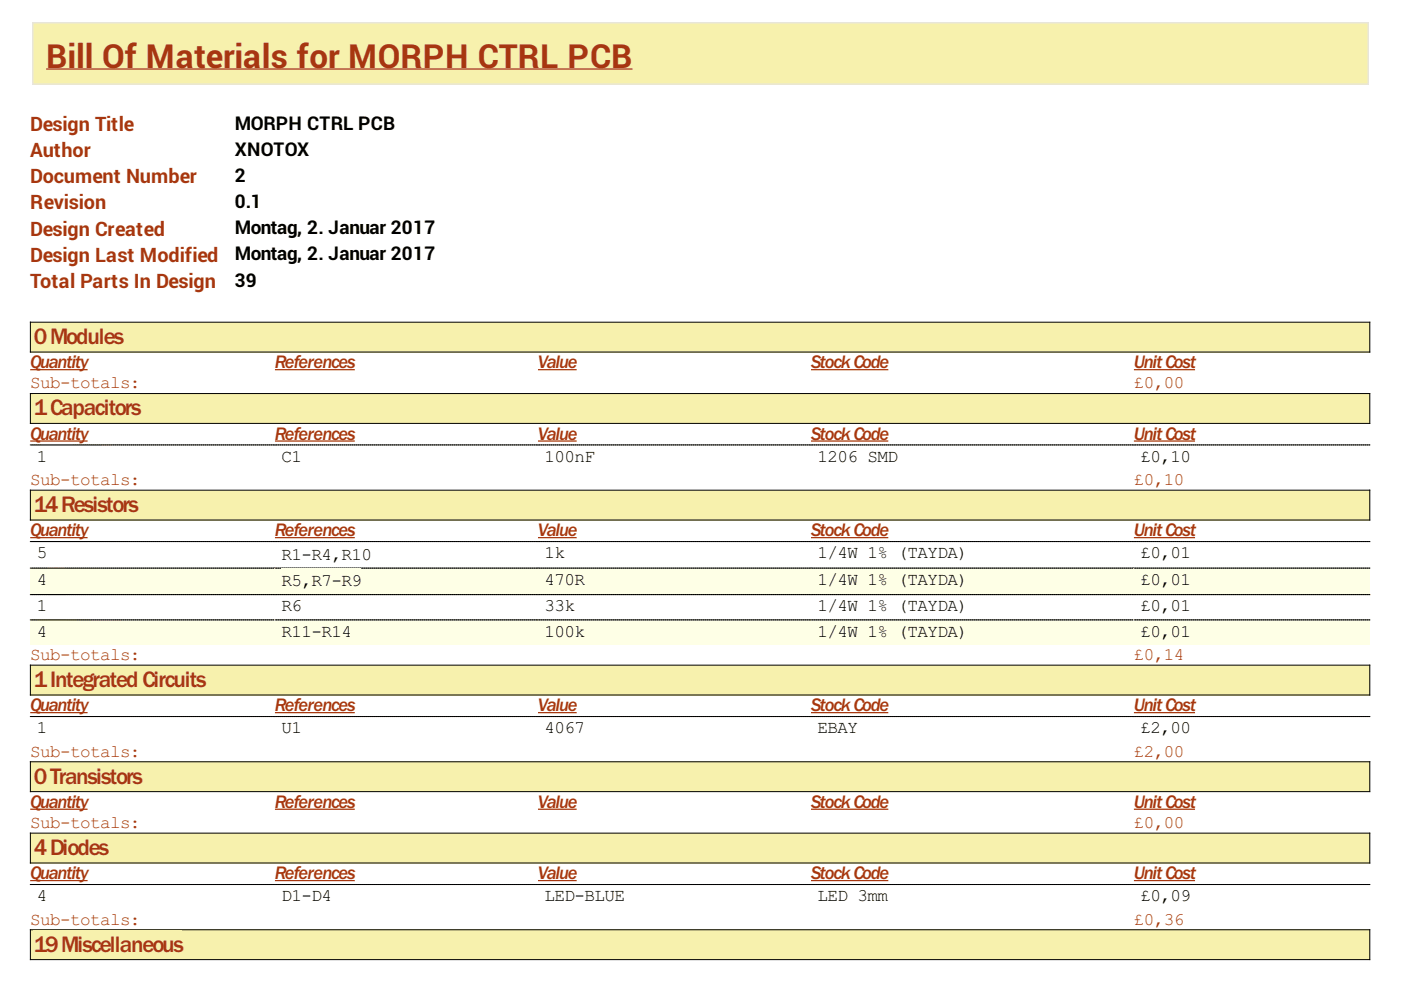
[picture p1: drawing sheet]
<svg xmlns="http://www.w3.org/2000/svg" width="297mm" height="210mm" viewBox="0 0 297 210" stroke-linecap="round" stroke-linejoin="round" font-family="sans-serif">
<defs><g id="words">
<text font-size="9.3" fill="#a73610" x="9.8" y="14.4">Bill Of Materials for MORPH CTRL PCB</text>
<g font-size="5.6" fill="#a73610">
<text x="6.4" y="27.7">Design Title</text>
<text x="6.4" y="33.3">Author</text>
<text x="6.4" y="38.8">Document Number</text>
<text x="6.4" y="44.4">Revision</text>
<text x="6.4" y="49.9">Design Created</text>
<text x="6.4" y="55.5">Design Last Modified Montag, 2. Januar 2017</text>
<text x="6.4" y="61">Total Parts In Design</text>
<text x="7.2" y="72.9">0Modules</text>
<text x="7.2" y="88.1">1Capacitors</text>
<text x="7.2" y="108.5">14Resistors</text>
<text x="7.2" y="145.6">1IntegratedCircuits</text>
<text x="7.2" y="166.1">0Transistors</text>
<text x="7.2" y="181.3">4Diodes</text>
<text x="7.2" y="201.7">19Miscellaneous</text>
</g>
<g font-size="5.3">
<text x="49.8" y="27.5">MORPH CTRL PCB</text>
<text x="49.8" y="33">XNOTOX</text>
<text x="49.8" y="38.6">2</text>
<text x="49.8" y="44.1">0.1</text>
<text x="49.8" y="49.7">Montag, 2. Januar 2017</text>
<text x="49.8" y="60.8">39</text>
</g>
<g font-size="4.5" fill="#a73610">
<text x="6.4" y="78.1">Quantity</text>
<text x="58.3" y="78.1">References</text>
<text x="114.1" y="78.1">Value</text>
<text x="171.9" y="78.1">StockCode</text>
<text x="240.4" y="78.1">UnitCost</text>
<text x="6.4" y="93.2">Quantity</text>
<text x="58.3" y="93.2">References</text>
<text x="114.1" y="93.2">Value</text>
<text x="171.9" y="93.2">StockCode</text>
<text x="240.4" y="93.2">UnitCost</text>
<text x="6.4" y="113.7">Quantity</text>
<text x="58.3" y="113.7">References</text>
<text x="114.1" y="113.7">Value</text>
<text x="171.9" y="113.7">StockCode</text>
<text x="240.4" y="113.7">UnitCost</text>
<text x="6.4" y="150.8">Quantity</text>
<text x="58.3" y="150.8">References</text>
<text x="114.1" y="150.8">Value</text>
<text x="171.9" y="150.8">StockCode</text>
<text x="240.4" y="150.8">UnitCost</text>
<text x="6.4" y="171.3">Quantity</text>
<text x="58.3" y="171.3">References</text>
<text x="114.1" y="171.3">Value</text>
<text x="171.9" y="171.3">StockCode</text>
<text x="240.4" y="171.3">UnitCost</text>
<text x="6.4" y="186.4">Quantity</text>
<text x="58.3" y="186.4">References</text>
<text x="114.1" y="186.4">Value</text>
<text x="171.9" y="186.4">StockCode</text>
<text x="240.4" y="186.4">UnitCost</text>
</g>
<g font-size="4.2" fill="#a73610">
<text x="6.4" y="82.3">Sub-totals:</text>
<text x="240.4" y="82.3">£0,00</text>
<text x="6.4" y="102.8">Sub-totals:</text>
<text x="240.4" y="102.8">£0,10</text>
<text x="6.4" y="139.9">Sub-totals:</text>
<text x="240.4" y="139.9">£0,14</text>
<text x="6.4" y="160.4">Sub-totals:</text>
<text x="240.4" y="160.4">£2,00</text>
<text x="6.4" y="175.5">Sub-totals:</text>
<text x="240.4" y="175.5">£0,00</text>
<text x="6.4" y="196">Sub-totals:</text>
<text x="240.4" y="196">£0,36</text>
</g>
<g font-size="4.2">
<text x="7.8" y="97.9">1</text>
<text x="59.7" y="97.9">C1</text>
<text x="115.5" y="97.9">100nF</text>
<text x="173.4" y="97.9">1206 SMD</text>
<text x="241.8" y="97.9">£0,10</text>
<text x="7.8" y="118.4">5</text>
<text x="59.7" y="118.6">R1-R4,R10</text>
<text x="115.5" y="118.4">1k</text>
<text x="173.4" y="118.4">1/4W 1% (TAYDA)</text>
<text x="241.8" y="118.4">£0,01</text>
<text x="7.8" y="124">4</text>
<text x="59.7" y="124.3">R5,R7-R9</text>
<text x="115.5" y="124">470R</text>
<text x="173.4" y="124">1/4W 1% (TAYDA)</text>
<text x="241.8" y="124">£0,01</text>
<text x="7.8" y="129.6">1</text>
<text x="59.7" y="129.6">R6</text>
<text x="115.5" y="129.6">33k</text>
<text x="173.4" y="129.6">1/4W 1% (TAYDA)</text>
<text x="241.8" y="129.6">£0,01</text>
<text x="7.8" y="135">4</text>
<text x="59.7" y="135">R11-R14</text>
<text x="115.5" y="135">100k</text>
<text x="173.4" y="135">1/4W 1% (TAYDA)</text>
<text x="241.8" y="135">£0,01</text>
<text x="7.8" y="155.5">1</text>
<text x="59.7" y="155.5">U1</text>
<text x="115.5" y="155.5">4067</text>
<text x="173.4" y="155.5">EBAY</text>
<text x="241.8" y="155.5">£2,00</text>
<text x="7.8" y="191.1">4</text>
<text x="59.7" y="191.1">D1-D4</text>
<text x="115.5" y="191.1">LED-BLUE</text>
<text x="173.4" y="191.1">LED 3mm</text>
<text x="241.8" y="191.1">£0,09</text>
</g>
</g></defs>
<path d="M6.8 4.7h283.4v13.2h-283.4z" fill="#f7f1ad"/>
<path d="M7 4.8h283.1v13h-283.1z" fill="none" stroke="#e2e2ef" stroke-width=".21"/>
<path d="M9.8 6.9h124.3v9.2h-124.3z" fill="#f7f1ad"/>
<path d="M9.8 14.6h124.3" fill="none" stroke="#a73610" stroke-width=".26"/>
<path d="M6.4 68.3h284.1v6.4h-284.1z" fill="#f7f1ad"/>
<path d="M6.4 68.3h284v6.3h-284z" fill="none" stroke="#000" stroke-width=".21"/>
<path d="M7.1 68.5h18.8v5.6h-18.8z" fill="#f7f1ad"/>
<path d="M6.4 78.4h12.2M58.3 78.4h16.9M114.1 78.4h8.2M171.9 78.4h16.4M240.4 78.4h13" fill="none" stroke="#a73610" stroke-width=".26"/>
<path d="M6.4 83.4h284.1v6.4h-284.1z" fill="#f7f1ad"/>
<path d="M6.4 83.4h284v6.4h-284z" fill="none" stroke="#000" stroke-width=".21"/>
<path d="M7.1 83.6h22.5v5.5h-22.5z" fill="#f7f1ad"/>
<path d="M6.4 93.5h12.2M58.3 93.5h16.9M114.1 93.5h8.2M171.9 93.5h16.4M240.4 93.5h13" fill="none" stroke="#a73610" stroke-width=".26"/>
<path d="M6.4 94.3h51.9M58.3 94.3h55.7M114.1 94.3h57.8M172 94.3h68.4M240.5 94.3h49.9" fill="none" stroke="#000" stroke-width=".21" stroke-dasharray=".3 .1"/>
<path d="M6.4 103.9h284.1v6.4h-284.1z" fill="#f7f1ad"/>
<path d="M6.4 103.9h284v6.4h-284z" fill="none" stroke="#000" stroke-width=".21"/>
<path d="M7.1 104.2h22v5.6h-22z" fill="#f7f1ad"/>
<path d="M6.4 114h12.2M58.3 114h16.9M114.1 114h8.2M171.9 114h16.4M240.4 114h13" fill="none" stroke="#a73610" stroke-width=".26"/>
<path d="M6.4 114.8h51.9M58.3 114.8h55.7M114.1 114.8h57.8M172 114.8h68.4M240.5 114.8h49.9" fill="none" stroke="#000" stroke-width=".21" stroke-dasharray=".3 .1"/>
<path d="M6.4 120.4h51.9v5.6h-51.9z" fill="#feffe6"/>
<path d="M6.4 120.5h51.9" fill="none" stroke="#000" stroke-width=".21" stroke-dasharray=".3 .1"/>
<g fill="#feffe6">
<path d="M7.7 120.6h2.1v4.2h-2.1z"/>
<path d="M58.3 120.4h55.8v5.6h-55.8z"/>
</g>
<path d="M58.3 120.5h55.7" fill="none" stroke="#000" stroke-width=".21" stroke-dasharray=".3 .1"/>
<g fill="#feffe6">
<path d="M59.5 120.6h16.9v4.5h-16.9z"/>
<path d="M114.1 120.4h57.9v5.6h-57.9z"/>
</g>
<path d="M114.1 120.5h57.8" fill="none" stroke="#000" stroke-width=".21" stroke-dasharray=".3 .1"/>
<g fill="#feffe6">
<path d="M115.3 120.6h8.5v4.2h-8.5z"/>
<path d="M172 120.4h68.4v5.6h-68.4z"/>
</g>
<path d="M172 120.5h68.4" fill="none" stroke="#000" stroke-width=".21" stroke-dasharray=".3 .1"/>
<g fill="#feffe6">
<path d="M173.2 120.6h31.8v4.2h-31.8z"/>
<path d="M240.4 120.4h50.1v5.6h-50.1z"/>
</g>
<path d="M240.5 120.5h49.9" fill="none" stroke="#000" stroke-width=".21" stroke-dasharray=".3 .1"/>
<path d="M241.7 120.6h10.6v4.2h-10.6z" fill="#feffe6"/>
<path d="M6.4 126.1h51.9M58.3 126.1h55.7M114.1 126.1h57.8M172 126.1h68.4M240.5 126.1h49.9" fill="none" stroke="#000" stroke-width=".21" stroke-dasharray=".3 .1"/>
<path d="M6.4 131.4h51.9v5.4h-51.9z" fill="#feffe6"/>
<path d="M6.4 131.4h51.9" fill="none" stroke="#000" stroke-width=".21" stroke-dasharray=".3 .1"/>
<g fill="#feffe6">
<path d="M7.7 131.7h2.1v4.2h-2.1z"/>
<path d="M58.3 131.4h55.8v5.4h-55.8z"/>
</g>
<path d="M58.3 131.4h55.7" fill="none" stroke="#000" stroke-width=".21" stroke-dasharray=".3 .1"/>
<g fill="#feffe6">
<path d="M59.5 131.7h14.8v4.2h-14.8z"/>
<path d="M114.1 131.4h57.9v5.4h-57.9z"/>
</g>
<path d="M114.1 131.4h57.8" fill="none" stroke="#000" stroke-width=".21" stroke-dasharray=".3 .1"/>
<g fill="#feffe6">
<path d="M115.3 131.7h8.5v4.2h-8.5z"/>
<path d="M172 131.4h68.4v5.4h-68.4z"/>
</g>
<path d="M172 131.4h68.4" fill="none" stroke="#000" stroke-width=".21" stroke-dasharray=".3 .1"/>
<g fill="#feffe6">
<path d="M173.2 131.7h31.8v4.2h-31.8z"/>
<path d="M240.4 131.4h50.1v5.4h-50.1z"/>
</g>
<path d="M240.5 131.4h49.9" fill="none" stroke="#000" stroke-width=".21" stroke-dasharray=".3 .1"/>
<path d="M241.7 131.7h10.6v4.2h-10.6z" fill="#feffe6"/>
<path d="M6.4 141h284.1v6.4h-284.1z" fill="#f7f1ad"/>
<path d="M6.4 141h284v6.4h-284z" fill="none" stroke="#000" stroke-width=".21"/>
<path d="M7.1 141.2h36.3v5.6h-36.3z" fill="#f7f1ad"/>
<path d="M6.4 151.1h12.2M58.3 151.1h16.9M114.1 151.1h8.2M171.9 151.1h16.4M240.4 151.1h13" fill="none" stroke="#a73610" stroke-width=".26"/>
<path d="M6.4 151.9h51.9M58.3 151.9h55.7M114.1 151.9h57.8M172 151.9h68.4M240.5 151.9h49.9" fill="none" stroke="#000" stroke-width=".21" stroke-dasharray=".3 .1"/>
<path d="M6.4 161.5h284.1v6.4h-284.1z" fill="#f7f1ad"/>
<path d="M6.4 161.5h284v6.3h-284z" fill="none" stroke="#000" stroke-width=".21"/>
<path d="M7.1 161.9h22.8v5.5h-22.8z" fill="#f7f1ad"/>
<path d="M6.4 171.6h12.2M58.3 171.6h16.9M114.1 171.6h8.2M171.9 171.6h16.4M240.4 171.6h13" fill="none" stroke="#a73610" stroke-width=".26"/>
<path d="M6.4 176.6h284.1v6.4h-284.1z" fill="#f7f1ad"/>
<path d="M6.4 176.6h284v6.4h-284z" fill="none" stroke="#000" stroke-width=".21"/>
<path d="M7.1 176.9h15.6v5.6h-15.6z" fill="#f7f1ad"/>
<path d="M6.4 186.7h12.2M58.3 186.7h16.9M114.1 186.7h8.2M171.9 186.7h16.4M240.4 186.7h13" fill="none" stroke="#a73610" stroke-width=".26"/>
<path d="M6.4 187.5h51.9M58.3 187.5h55.7M114.1 187.5h57.8M172 187.5h68.4M240.5 187.5h49.9" fill="none" stroke="#000" stroke-width=".21" stroke-dasharray=".3 .1"/>
<path d="M6.4 197.1h284.1v6.4h-284.1z" fill="#f7f1ad"/>
<path d="M6.4 197.1h284v6.4h-284z" fill="none" stroke="#000" stroke-width=".21"/>
<path d="M7.1 197.3h31.5v5.6h-31.5z" fill="#f7f1ad"/>
<use href="#words"/>
</svg>
